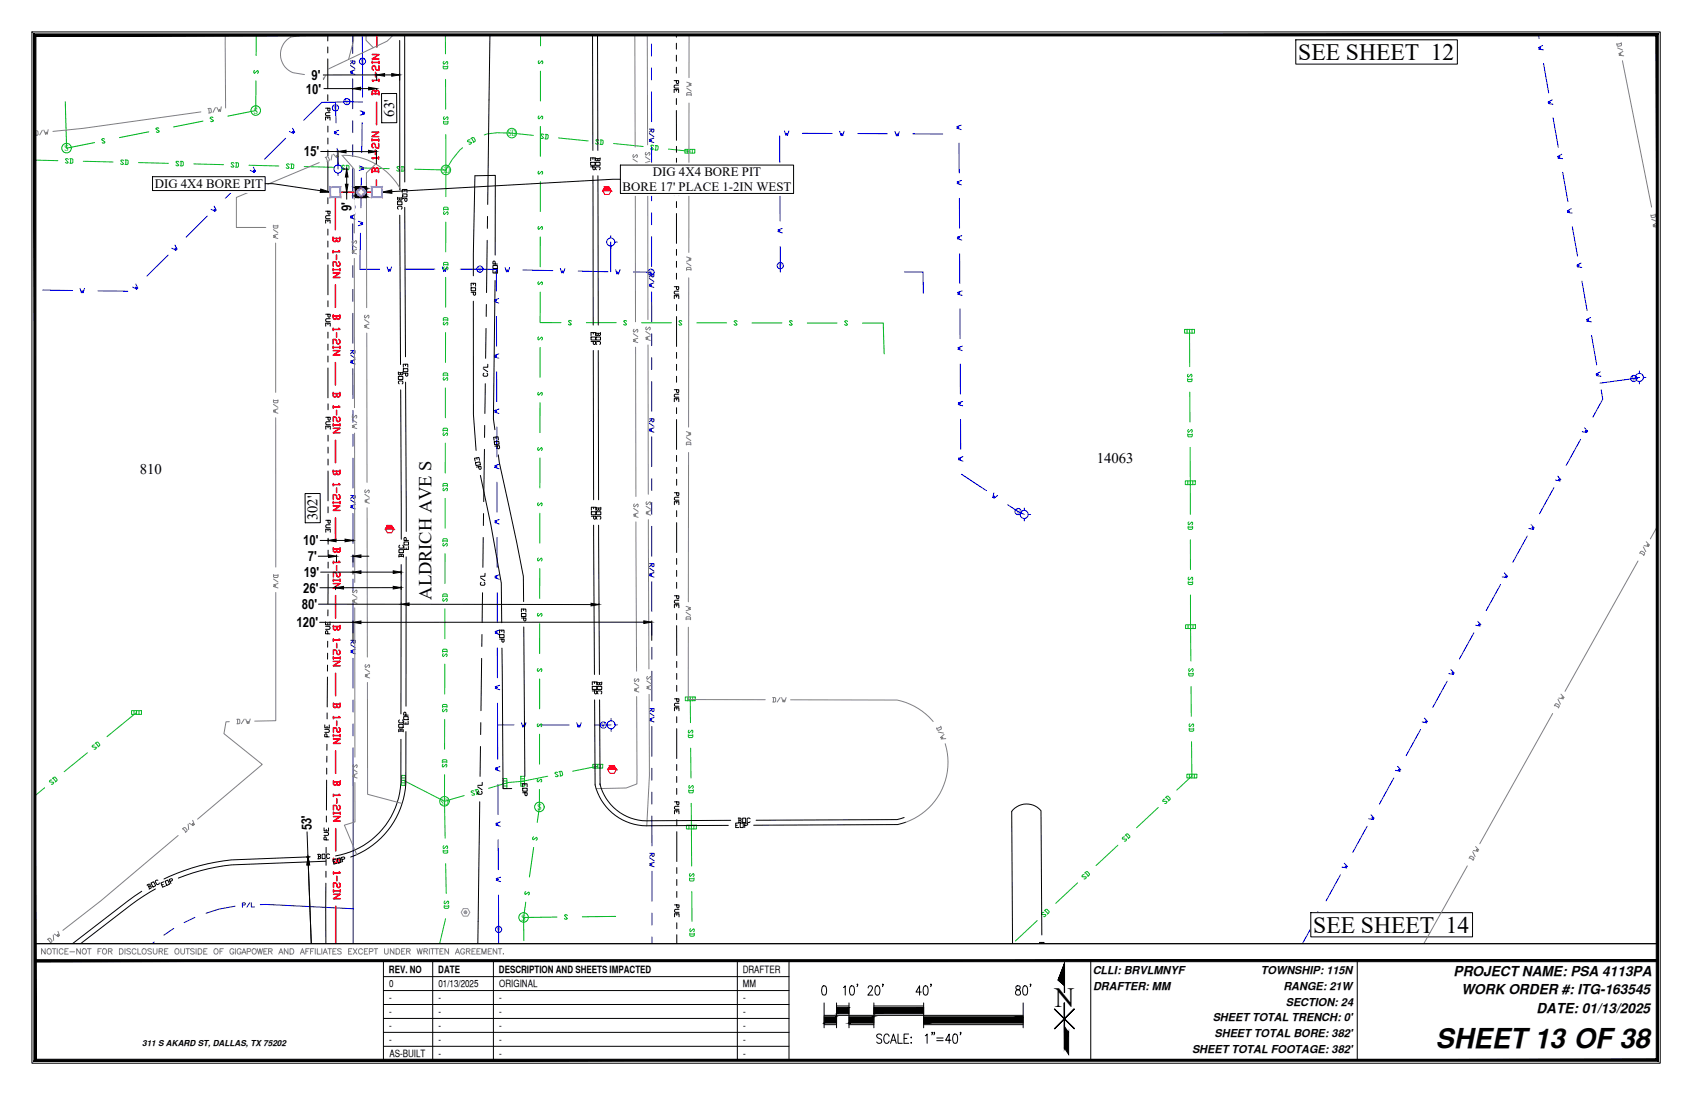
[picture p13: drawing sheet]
<svg xmlns="http://www.w3.org/2000/svg" width="432mm" height="279mm" viewBox="0 0 432 279" stroke-linecap="round" stroke-linejoin="round" font-family="sans-serif">
<defs><g id="words">
<text font-size="7.1" x="269.1" y="257">N</text>
<text font-size="7" x="366.4" y="267.3">SHEET13 OF38</text>
<g font-size="6">
<text x="331.3" y="15.2">SEE SHEET 12</text>
<text x="335.2" y="238">SEE SHEET 14</text>
</g>
<text font-size="4.7" x="110.2" y="153" transform="rotate(-90 110.2 153)">ALDRICH AVE S</text>
<g font-size="3.8">
<text x="100.6" y="29.8" transform="rotate(-90 100.6 29.8)">63'</text>
<text x="279.9" y="118.2">14063</text>
<text x="35.7" y="120.9">810</text>
<text x="81.1" y="132.8" transform="rotate(-90 81.1 132.8)">302'</text>
</g>
<g font-size="3.5">
<text x="78" y="23.9">10'</text>
<text x="79.5" y="20.4">9'</text>
<text x="77.6" y="39.9">15'</text>
<text x="89.7" y="53.8" transform="rotate(-90 89.7 53.8)">9'</text>
<text x="77.4" y="139.1">10'</text>
<text x="78.5" y="143.2">7'</text>
<text x="77.6" y="147.3">19'</text>
<text x="77" y="155.4">80'</text>
<text x="77.4" y="151.2">26'</text>
<text x="75.6" y="160.1">120'</text>
<text x="79.6" y="211.9" transform="rotate(-92 79.6 211.9)">53'</text>
<text x="371" y="249">PROJECT NAME: PSA 4113PA</text>
<text x="372.9" y="253.6">WORK ORDER #: ITG-163545</text>
<text x="392.1" y="258.4">DATE: 01/13/2025</text>
</g>
<g font-size="3.3">
<text x="39.5" y="47.9">DIG 4X4 BORE PIT</text>
<text x="166.6" y="45">DIG 4X4 BORE PIT</text>
<text x="158.9" y="48.7">BORE 17' PLACE 1-2IN WEST</text>
</g>
<g font-size="2.8">
<text x="278.9" y="248.6">CLLI: BRVLMNYF</text>
<text x="321.8" y="248.6">TOWNSHIP: 115N</text>
<text x="279" y="252.6">DRAFTER: MM</text>
<text x="327.5" y="252.6">RANGE: 21W</text>
<text x="328.1" y="256.7">SECTION: 24</text>
<text x="309.5" y="260.5">SHEET TOTAL TRENCH: 0'</text>
<text x="304.2" y="268.7">SHEET TOTAL FOOTAGE: 382'</text>
<text x="309.9" y="264.6">SHEET TOTAL BORE: 382'</text>
</g>
<g font-size="2.6">
<text x="99.3" y="248.4">REV. NO</text>
<text x="99.4" y="251.9">0</text>
<text x="111.8" y="248.4">DATE</text>
<text x="111.9" y="251.9">01/13/2025</text>
<text x="127.3" y="248.4">DESCRIPTION AND SHEETS IMPACTED</text>
<text x="127.4" y="251.9">ORIGINAL</text>
<text x="189.5" y="248.4">DRAFTER</text>
<text x="189.6" y="251.9">MM</text>
<text x="99.3" y="255.5">-</text>
<text x="111.9" y="255.5">-</text>
<text x="127.4" y="255.5">-</text>
<text x="189.7" y="255.5">-</text>
<text x="99.3" y="259.1">-</text>
<text x="99.3" y="262.6">-</text>
<text x="111.9" y="259.1">-</text>
<text x="111.9" y="262.6">-</text>
<text x="127.4" y="259.1">-</text>
<text x="127.4" y="262.6">-</text>
<text x="189.7" y="259.1">-</text>
<text x="189.7" y="262.6">-</text>
<text x="99.3" y="266.2">-</text>
<text x="99.4" y="269.7">AS-BUILT</text>
<text x="111.9" y="266.2">-</text>
<text x="111.9" y="269.7">-</text>
<text x="127.4" y="266.2">-</text>
<text x="127.4" y="269.7">-</text>
<text x="189.7" y="266.2">-</text>
<text x="189.7" y="269.7">-</text>
</g>
<g font-size="2.4" fill="#00b800">
<text x="64.7" y="29">S</text>
<text x="16.5" y="38.6">S</text>
<text x="137.1" y="206.7">S</text>
<text x="133.1" y="234.9">S</text>
</g>
<g font-size="2.4" fill="#00b82e">
<text x="129.6" y="34.8">SD</text>
<text x="112.7" y="44.2">SD</text>
<text x="112.4" y="205.3">SD</text>
</g>
<text font-size="2.1" x="36.3" y="267">311 S AKARD ST, DALLAS, TX 75202</text>
<g font-size="1.9" fill="#00f">
<text x="92" y="16.3">V</text>
<text x="85.1" y="28.2">V</text>
<text x="88" y="26.6">V</text>
<text x="122" y="69.4">V</text>
<text x="165.6" y="70.2">V</text>
<text x="198.6" y="68.5">V</text>
<text x="416.4" y="97.3">V</text>
<text x="259.3" y="131.2">V</text>
<text x="153.4" y="185.7">V</text>
<text x="126.7" y="237.8">V</text>
</g>
</g></defs>
<!-- layer: WATER STRUCT-EX -->
<g fill="none" stroke="#00f" stroke-width=".26">
<path d="M86.3 41.5v.6M86.3 44.2v.6M87.3 43.1h.6M155.9 60.1v.6M155.9 62.8v.6M156.9 61.8h.6M418.4 94.7v.6M418.4 97.3v.7M419.4 96.3h.6M261.4 129.6v.7M261.4 132.3v.6M262.4 131.3h.6"/>
<path d="M156 183.3v.6M156 186v.6M157 185h.6"/>
<circle cx="92.5" cy="15.6" r=".79"/>
<circle cx="85.6" cy="27.5" r=".79"/>
<circle cx="88.5" cy="25.9" r=".79"/>
<circle cx="86.3" cy="43.1" r="1.03"/>
<circle cx="122.5" cy="68.7" r=".79"/>
<circle cx="155.9" cy="61.8" r="1.03"/>
<circle cx="166.1" cy="69.5" r=".79"/>
<circle cx="199.1" cy="67.8" r=".79"/>
<circle cx="417" cy="96.6" r=".79"/>
<circle cx="418.4" cy="96.3" r="1.03"/>
<circle cx="259.8" cy="130.5" r=".79"/>
<circle cx="261.4" cy="131.3" r="1.03"/>
<circle cx="154" cy="185" r=".79"/>
<circle cx="155.9" cy="184.9" r="1.03"/>
<circle cx="127.2" cy="237.1" r=".79"/>
</g>
<!-- layer: WATER LINE -->
<g fill="none" stroke="#00f" stroke-width=".26">
<path d="M92.5 8.9v15.9M392.6 8.9l.2 .9M393.7 11.6l-1.1 .6 .6 .1-.5 .3 1.2 .1M393.9 16.2l1.3 7.5M72.9 35.3l-5.4 5.3M74.7 32.7l.5 1.1-.5-.3 .2 .6-1-.6M85.6 26.1l.2 5.3M86 37.8l.3 5.3M86.4 33.3l-1.1 .4 .6 .1-.6 .3 1.2 .3M91.9 28.3l1.1 .4-.5 .1 .5 .2-1.1 .4M92.4 31.3l-.1 7.6M92.5 26l-4-.1-6.4 .2-4.6 4.6"/>
<path d="M199 34.7v7.6M200.2 33.4l.4 1.2 .2-.6 .2 .6 .3-1.2M204.8 34l7.6 .1M214.3 33.5l.4 1.1 .2-.5 .2 .5 .3-1.1M218.9 34.1h7.6M228.4 33.5l.4 1.2 .2-.6 .2 .6 .3-1.1M233 34.1l7.6 .1M244.8 36.5v7.6M245.3 31.9l-1.1 .4 .5 .2-.5 .2 1.1 .4M396.1 25.5l-1 .6h.6l-.6 .3 1.2 .2M396.3 30.1l1.4 7.5M398.6 39.3l-1.1 .6 .6 .1-.5 .3 1.2 .2"/>
<path d="M52.9 55.1l-5.4 5.4M54.7 52.6l.5 1.1-.5-.3 .2 .5-1.1-.5M62.9 45.2l-5.4 5.4M64.7 42.7l.5 1-.5-.2 .2 .5-1-.5M91.5 56.5l1.1 .4-.6 .1 .6 .2-1.2 .4M91.7 42.4l1.1 .4-.6 .1 .6 .2-1.1 .4M92 59.5l-.2 9.2h5.1M92.2 45.4l-.1 7.6M199.1 48.8v7.6M199.6 44.2l-1.1 .4 .5 .2-.5 .2 1.1 .3M199.7 58.3l-1.2 .4 .6 .2-.6 .2 1.2 .3M244.8 50.6l.1 7.6"/>
<path d="M245.4 46l-1.2 .4 .6 .2-.6 .2 1.2 .4M398.8 44l1.3 7.5M401 53.2l-1 .6 .6 .1-.6 .3 1.2 .2M401.3 57.8l1.3 7.5M10.9 74l7.6 .1M20.4 73.6l.4 1.1 .2-.5 .2 .5 .4-1.1M25 74.2l7.6 .1M34.6 72.5l.6 1-.6-.2 .3 .5-1.1-.5M42.9 65.1l-5.4 5.3M44.7 62.5l.5 1.1-.5-.3 .2 .6-1.1-.6M98.8 68.1l.4 1.2 .2-.6 .1 .6 .4-1.2M103.4 68.7h7.6"/>
<path d="M112.9 68.1l.4 1.2 .2-.6 .1 .6 .4-1.2M117.5 68.7l9.5 .1M126.7 68.7v5.6M127.3 76.2l-1.2 .4 .6 .2-.6 .1 1.2 .4M128.9 68.2l.4 1.2 .2-.6 .1 .6 .4-1.1M133.5 68.9l7.6 .1M143 68.5l.4 1.2 .2-.6 .1 .6 .4-1.2M147.6 69.2l7.6 .1M155.9 61.8v7.5M157.1 68.8l.4 1.1 .1-.5 .2 .5 .4-1.1M161.6 69.4l4.5 .1M199.1 62.9v6.5"/>
<path d="M230.8 69.4h4.8v5.4M244.9 64.7v7.6M245 78.8v7.6M245.4 60.1l-1.1 .4 .6 .2-.6 .2 1.1 .4M245.5 74.2l-1.1 .4 .6 .2-.6 .2 1.1 .4M403.5 67.1l-1.1 .6 .6 .1-.5 .3 1.2 .1M403.7 71.7l1.3 7.5M126.7 80.8v7.6M126.7 94.8l.1 7.7M127.3 90.3l-1.1 .4 .5 .1-.5 .2 1.1 .4M245 92.9l.1 7.6M245.6 88.3l-1.1 .4 .5 .2-.5 .2 1.1 .4"/>
<path d="M405.9 81l-1 .6 .6 .1-.6 .3 1.2 .1M406.2 85.6l1.3 7.5M408.4 94.9l-1.1 .6h.6l-.5 .3 1.2 .2M408.6 99.5l.4 2.4-2.5 4.5M418.4 96.3l-10.1 1.5M126.8 108.9v7.7M127.3 104.4l-1.1 .4 .6 .1-.6 .2 1.1 .4M127.4 118.5l-1.2 .4 .6 .1-.6 .2 1.2 .4M245.1 107l.1 7.6M245.7 102.4l-1.2 .4 .6 .2-.6 .2 1.2 .4M245.7 116.5l-1.1 .4 .6 .2-.6 .2 1.1 .4M403.4 112.1l-3.7 6.7"/>
<path d="M404.3 109.2l.9 .8-.6-.1 .4 .5-1.2-.2M126.8 123v7.7M126.9 137.1v7.7M127.4 132.6l-1.1 .3 .5 .2-.5 .2 1.1 .4M245.4 121l6.3 4.2M253.6 125.8l-.3 1.1 .5-.3-.1 .5 .9-.7M257.2 128.8l2.6 1.7 1.6 .8M389.8 136.8l-3.7 6.7M390.7 133.8l.8 .9-.6-.1 .5 .5-1.2-.2M396.6 124.4l-3.7 6.7M397.5 121.5l.9 .9-.6-.1 .4 .4-1.2-.2M126.9 151.2v7.7"/>
<path d="M127.4 146.7l-1.1 .3 .6 .2-.6 .2 1.1 .4M377.1 158.5l.8 .9-.6-.1 .4 .4-1.1-.2M382.9 149.1l-3.6 6.7M383.9 146.2l.8 .9-.6-.1 .5 .4-1.2-.2M126.9 165.3v7.7M127 179.4v5.6M127.5 160.8l-1.2 .3 .6 .2-.6 .2 1.2 .4M127.5 174.9l-1.1 .3 .5 .2-.5 .2 1.1 .4M369.3 173.8l-3.6 6.7M370.3 170.9l.8 .9-.6-.2 .4 .5-1.2-.2M376.1 161.5l-3.7 6.6M127 185v8.7"/>
<path d="M127 185h4.2M127.6 195.6l-1.2 .4 .6 .2-.5 .2 1.1 .4M133.1 184.4l.4 1.1 .1-.5 .2 .5 .4-1.1M137.6 185h7.7M147.2 184.4l.4 1.2 .1-.6 .2 .6 .4-1.2M156 185h-4.3M355.7 198.5l-3.7 6.7M356.7 195.6l.8 .8-.6-.1 .4 .5-1.2-.2M362.5 186.2l-3.7 6.6M363.5 183.2l.8 .9-.6-.1 .4 .4-1.2-.2M127.1 200.2v7.6M127.1 214.3l.1 7.6"/>
<path d="M127.7 209.7l-1.2 .4 .6 .2-.6 .2 1.2 .4M348.9 210.8l-3.7 6.7M349.9 207.9l.8 .9-.6-.1 .4 .4-1.2-.2M127.2 228.4l.1 12.4M127.8 223.8l-1.2 .4 .6 .2-.6 .2 1.2 .4M335.3 235.5l-2.9 5.3M336.3 232.6l.8 .9-.6-.1 .4 .4-1.2-.2M342.1 223.2l-3.7 6.7M343 220.3l.9 .8-.6-.1 .4 .5-1.2-.2"/>
</g>
<!-- layer: TRAFFIC STRUCT-EX -->
<path d="M118.2 231.8h1.2l.5 1-.5 1h-1.2l-.5-1z" fill="none" stroke="#989898" stroke-width=".26"/>
<g fill="#989898" stroke="#989898" stroke-width=".26">
<path d="M118.8 232.8h.3v-.2zM119 232.5l.1 .1-.3 .2zM118.8 232.5v.3l.2-.3z"/>
<path d="M118.6 232.5l.2 .3v-.3zM118.6 232.5l.2 .3-.3-.2zM118.5 232.6v.2h.3z"/>
<path d="M118.5 232.8v.2l.3-.2zM118.5 233l.3-.2-.2 .3zM118.8 232.8l-.2 .3h.2z"/>
<path d="M118.8 232.8v.3h.2zM118.8 232.8l.3 .2-.1 .1zM118.8 232.8l.3 .2v-.2z"/>
</g>
<!-- layer: SEWER LINE -->
<g fill="none" stroke="#00b800" stroke-width=".26">
<path d="M65 18l-.2 .5 .2 .2 .7-.7 .2 .2-.2 .5M65.4 8.9v5.3M137.6 15.5l-.2 .2 .2 .6 .7-.8 .2 .2-.2 .6M137.9 18.2v7.6M137.9 8.9v2.8M16.7 26l.3 11.8 7.1-1.4M26.7 35.5l-.6-.1-.2 .2 .9 .6-.1 .3-.6-.1M38 33.6l-7.5 1.5M40.5 32.7l-.2-.1-.5 .3 .9 .6-.2 .2-.4 .1-.2-.2M51.8 30.9l-7.5 1.5M54.3 30l-.2-.2-.4 .1-.1 .3 .9 .6-.5 .3-.3-.2M65.3 20.6v7.6l-7.2 1.4"/>
<path d="M137.5 29.6l-.1 .2 .1 .6 .8-.8 .2 .2-.2 .6M137.9 32.3v7.6M137.5 57.8l-.2 .2 .2 .5 .8-.7 .2 .2-.2 .5M137.5 43.7l-.2 .2 .2 .6 .8-.8 .2 .2-.2 .6M137.9 46.4v7.6M137.5 71.9l-.2 .2 .2 .5 .7-.7 .2 .2-.2 .5M137.9 74.5l-.1 7.7M137.9 60.5v7.6M137.5 86l-.2 .2 .2 .5 .7-.7 .2 .2-.2 .6M137.8 88.7v7.6M137.8 82.3h5.4M145.8 82l-.2-.2-.5 .2 .7 .7-.2 .2-.5-.2"/>
<path d="M149.6 82.3h7.6M159.9 82l-.2-.2-.5 .2 .7 .7-.2 .2-.5-.2M163.7 82.4h7.6M174 82l-.6-.2-.2 .2 .8 .8-.2 .2-.6-.2M177.8 82.4h7.6M188.1 82l-.2-.2-.6 .2 .8 .8-.2 .2-.6-.2M191.9 82.4h7.6M202.2 82l-.6-.2-.2 .2 .8 .8-.2 .2-.6-.2M206 82.4h7.6M216.3 82l-.6-.1-.2 .1 .8 .8-.2 .2-.6-.2M220.1 82.4h5.3l.2 7.9M137.4 114.2l-.2 .6 .2 .2 .8-.8 .2 .2-.2 .6"/>
<path d="M137.4 100.1l-.2 .2 .2 .6 .8-.8 .2 .2-.2 .6M137.8 116.9v7.6M137.8 102.8v7.6M137.4 128.3l-.2 .6 .2 .2 .8-.8 .1 .2-.1 .6M137.8 131v7.6M137.4 156.5l-.2 .6 .2 .1 .7-.7 .2 .2-.2 .5M137.4 142.4l-.2 .6 .2 .2 .7-.8 .2 .2-.2 .6M137.7 159.2v7.6M137.8 145.1l-.1 7.6M137.3 170.6l-.2 .6 .2 .1 .8-.7 .2 .2-.2 .5M137.7 173.2v7.7M137.3 198.8l-.2 .5 .2 .2 .7-.7 .2 .2-.2 .5"/>
<path d="M137.3 184.7l-.2 .2 .2 .5 .8-.7 .2 .2-.2 .5M137.7 187.3v7.7M136.2 213.5l-.3 .6 .2 .2 .8-.7 .2 .6-.3 .2M136.2 216.2l-1.1 7.6M137.7 201.4v4.5l-.6 3.9M134.2 227.5l-.2 .1 .1 .6 .8-.6 .2 .2-.3 .5M134.2 230.2l-.6 3.9 .1 5.9M142.1 234l-8.5 .1M144.8 233.6l-.6-.2-.2 .2 .8 .8-.2 .1-.6-.1M157.1 233.8l-8.5 .1"/>
</g>
<!-- layer: STORM DRAIN LINE -->
<g fill="none" stroke="#00b82e" stroke-width=".26">
<path d="M113.1 16.8v.6l.2 .2h.8l.2-.2v-.6M113.1 17h1.2M113.3 15.7l-.2 .2 .2 .5 .8-.7 .2 .2-.2 .5M113.7 8.9v4.9M113.2 30.9v.6l.2 .2h.7l.2-.2v-.6M113.2 31.1h1.1M113.4 29.8l-.2 .2 .2 .5 .7-.7 .2 .2-.2 .5M113.7 20.2v7.7M113.8 34.3v9.1l1.6-2.8 1.9-2.3 .7-.6M119.9 35.7l-.6 .1v.3l1 .3-.1 .2-.5 .2M120.2 35.3l.5-.2h.2l.4 .7-.1 .2-.4 .3M120.3 35.3l.6 .9"/>
<path d="M123.6 34.4l.7-.2 2.6-.3 3.7 .1 5.5 .5M138.8 34.4l-.6-.2-.2 .2 .7 .8-.6 .1-.2-.2M139.2 34.3h.5l.2 .2-.1 .8-.2 .2-.5-.1M139.4 34.3l-.1 1.1M142.5 35.2l7.6 .8M152.8 35.9l-.2-.3-.5 .2 .6 .8-.6 .1-.1-.2M153.2 35.7l.6 .1 .1 .2v.7l-.2 .2-.6-.1M153.4 35.7l-.1 1.2M156.6 36.6l7.5 .8M166.8 37.3l-.1-.2-.6 .1 .7 .8-.3 .2-.5-.2M167.2 37.1l.6 .1 .2 .2-.1 .7-.2 .2h-.6M167.4 37.1l-.1 1.2"/>
<path d="M170.6 38l5.4 .6M8.9 40.9l5.9 .1M17.5 40.7l-.6-.2-.2 .2 .7 .7-.1 .2-.6-.2M17.8 40.5h.6l.2 .2v.8l-.2 .2-.6-.1M18 40.5v1.1M21.3 41.1l7.6 .2M31.6 41l-.6-.2-.2 .2 .7 .8-.2 .2-.5-.2M31.9 40.8l.6 .1 .2 .1v.8l-.2 .2h-.6M32.1 40.8v1.2M35.3 41.5l7.7 .2M45.6 41.4l-.5-.3-.2 .2 .7 .8-.2 .2-.5-.2M46 41.2h.6l.2 .2v.7l-.2 .2h-.6"/>
<path d="M46.2 41.2v1.1M49.4 41.8l7.7 .2M59.7 41.7l-.2-.2h-.3l-.2 .2 .7 .8-.6 .1-.2-.2M60.1 41.5h.6l.2 .2v.8l-.2 .2h-.6M60.3 41.5v1.2M63.5 42.2l7.7 .2M73.8 42l-.2-.2h-.3l-.2 .2 .7 .8-.6 .2-.2-.2M74.2 41.8l.6 .1 .2 .2v.7l-.2 .2h-.6M74.4 41.8v1.2M77.6 42.5l7.7 .2M87.9 42.4l-.2-.2h-.3l-.2 .2 .7 .7-.6 .2-.2-.2M88.3 42.2h.6l.2 .2-.1 .8-.1 .1h-.6"/>
<path d="M88.5 42.2v1.1M91.7 42.8l7.6 .2M102 42.7l-.2-.2h-.3l-.2 .2 .7 .8-.6 .1-.2-.1M102.4 42.5h.6l.2 .2-.1 .8-.1 .2h-.6M102.6 42.5v1.2M105.8 43.2l8 .2v6.8M113.2 53.6v-.6l.2-.1h.8l.1 .1v.6M113.2 53.4h1.1M113.4 54l-.2 .2 .2 .6 .8-.8 .1 .2-.1 .6M113.8 56.7l-.1 7.6M113.2 67.7v-.6l.2-.1h.7l.2 .1v.6M113.2 67.5h1.1"/>
<path d="M113.4 68.1l-.2 .2 .2 .6 .7-.8 .2 .2-.2 .6M113.7 70.8v7.6M113.1 95.9v-.6l.2-.2 .8 .1 .2 .2v.5M113.1 95.7h1.2M113.1 81.8v-.6l.2-.2 .8 .1 .2 .2v.5M113.1 81.6h1.2M113.3 96.3l-.2 .2 .2 .5 .8-.7 .2 .2-.2 .6M113.3 82.2l-.2 .2 .2 .6 .8-.8 .2 .2-.2 .6M113.7 99v7.6M113.7 84.9v7.6M303.2 95.5l-.2 .2 .2 .5 .8-.7 .2 .2-.2 .5M303.6 84.5v9.1"/>
<path d="M304.2 96.6v.6l-.2 .2h-.7l-.2-.2v-.6M304.2 96.8h-1.1M113.1 110v-.6l.2-.1h.7l.2 .2v.5M113.1 109.8h1.1M113.3 110.4l-.2 .2 .2 .6 .7-.8 .2 .2-.2 .6M113.6 113.1v7.6M303.3 109.6l-.2 .2 .2 .5 .8-.7 .2 .1-.2 .6M303.6 100.1l.1 7.6M303.7 114.2l.1 17.1M304.3 110.7v.6l-.2 .2h-.8l-.2-.2v-.6M304.3 110.9h-1.2M113 138.2v-.6l.2-.1h.8l.2 .1v.6"/>
<path d="M113 138h1.2M113.1 124.1v-.6l.1-.1h.8l.2 .1v.6M113.1 123.9h1.1M113.2 138.6l-.2 .6 .2 .2 .8-.8 .2 .2-.2 .6M113.2 124.5l-.1 .6 .1 .2 .8-.8 .2 .2-.2 .6M113.6 127.2v7.6M303.2 134.3v.6l.2 .2h.8l.2-.2v-.6M303.2 134.5h1.2M303.4 133.2l-.2 .5 .2 .2 .8-.7 .2 .2-.2 .5M303.8 137.7v7.7M113 152.3v-.6l.2-.1h.7l.2 .1v.6M113 152.1h1.1"/>
<path d="M113.2 152.7l-.2 .6 .2 .2 .7-.8 .2 .2-.2 .6M113.5 155.4v7.6M113.6 141.3v7.6M303.2 148.4v.6l.2 .2h.8l.2-.2v-.6M303.2 148.6h1.2M303.4 147.3l-.2 .1 .2 .6 .8-.7 .2 .1-.2 .6M303.8 151.8l.1 16.9M112.9 166.4v-.6l.2-.1h.8l.2 .1v.6M112.9 166.2h1.2M113.1 166.8l-.2 .2 .2 .6 .8-.8 .2 .2-.2 .6M113.5 169.5v7.6M176.1 178.3l.1 6.1"/>
<path d="M303.4 171.7v.6l.2 .2h.7l.2-.2v-.6M303.4 171.9h1.1M303.5 170.6l-.1 .6 .2 .1 .7-.7 .2 .2-.2 .5M304 175.2v7.6M13.2 199l-.6 .2v.3l1.1 .1v.3l-.6 .2M13.4 198.6l.4-.3h.3l.5 .6-.1 .3-.4 .3M13.5 198.5l.7 .9M22.3 192.1l-5.9 4.8M24.1 190.1l-.6 .2v.3l1.1 .1v.3l-.6 .2M24.3 189.7l.4-.3h.3l.5 .6-.1 .2-.4 .4M24.4 189.6l.7 .9M34.8 181.8l-7.5 6.2"/>
<path d="M103 199.1l10.4 5.4 5.1-1.5M112.9 194.6v-.6l.2-.2h.7l.2 .2v.6M112.9 194.4h1.1M112.9 180.5v-.6l.2-.2h.8l.2 .2v.6M112.9 180.3h1.2M113.1 195l-.2 .2 .2 .5 .7-.7 .2 .2-.2 .5M113.1 180.9l-.2 .6 .2 .2 .8-.8 .2 .2-.2 .6M113.5 197.7l.1 16.2M113.5 183.6v7.6M139.8 198.1l-6.4 1.2-3.7 .4-5 1.4M142.3 197.2l-.6-.1-.1 .2 .9 .6-.2 .2h-.6M142.7 196.9l.5-.1 .2 .1 .2 .8-.2 .2-.5 .1"/>
<path d="M142.9 196.9l.2 1.1M152.5 195.5l-6.4 1.3M175.8 186.3l-.1 .6 .2 .2 .7-.8 .2 .2-.2 .5M176.3 190.9v7.6M176.8 187.4v.6l-.2 .2h-.7l-.2-.2v-.5M176.8 187.6h-1.1M303.5 185.8v.6l.2 .2h.7l.2-.2v-.6M303.5 186h1.1M303.7 184.7l-.2 .6 .2 .1 .7-.7 .2 .2-.2 .5M304.1 189.3l.1 8.7-3.9 3.6M11.4 201l-2.5 2M113.3 215.8l-.2 .2 .2 .6 .7-.8 .2 .5-.2 .2"/>
<path d="M114.2 216.9l.1 .6-.2 .2h-.8l-.2-.2v-.6M114.2 217.1h-1.1M120.9 201.9l-.2-.2-.5 .4 .9 .5-.1 .2h-.6M121.2 201.6l.6-.2 .2 .1 .2 .8-.1 .2-.5 .2M121.4 201.5l.4 1.1M176 200.4l-.2 .2 .2 .6 .7-.8 .2 .2-.2 .6M176.4 205l.1 16M176.9 201.5v.6l-.2 .2h-.7l-.2-.2v-.6M176.9 201.7h-1.1M285.3 215.7l-5.6 5.2M287 213.6l-.6 .2v.3h1.1l-.3 .6-.3-.1M287.1 213.2l.4-.4h.3l.5 .5v.3l-.4 .4"/>
<path d="M287.3 213l.7 .9M295.6 206l-5.6 5.2M297.3 203.9h-.3l-.3 .5 1.1 .1v.3l-.6 .2M297.4 203.5l.4-.4 .3 .1 .5 .5v.3l-.4 .4M297.6 203.4l.7 .8M113.5 229.9l-.2 .2 .2 .6 .8-.8 .2 .2-.2 .5M113.7 234.4l-1.5 6.4M113.7 220.3l.2 7.7M114.5 231v.6l-.2 .2h-.7l-.2-.2v-.6M114.5 231.2h-1.1M176 224v.6l.1 .2h.8l.2-.2v-.6M176 224.2h1.1"/>
<path d="M176 238.1v.6l.2 .2h.8l.2-.2v-.6M176 238.3h1.2M176.1 222.9l-.1 .6 .1 .1 .8-.7 .2 .2-.2 .5M176.2 237l-.2 .2 .2 .5 .8-.7 .2 .2-.2 .5M176.6 227.5v7.6M264.7 234.9l-5.6 5.2M266.4 232.8l-.6 .3v.2l1.1 .1v.2l-.6 .3M266.5 232.4l.4-.4h.3l.5 .6v.3l-.4 .4M266.7 232.3l.7 .8M275 225.3l-5.6 5.2M276.7 223.2l-.6 .2v.3h1.1v.3l-.6 .3M276.8 222.8l.4-.4h.3l.5 .6v.2l-.4 .4"/>
<path d="M277 222.7l.7 .8"/>
</g>
<!-- layer: STORM DRAIN STRUCT-EX -->
<g fill="none" stroke="#00b82e" stroke-width=".26">
<path d="M81.5 8.9h2.6M82.2 8.9v.2M82.8 8.9v.2M83.4 8.9v.2M174.8 38.1h2.5v1h-2.5zM175.4 38.1v1M176 38.1v1M176.7 38.1v1M302.3 84.1h2.5v.9h-2.5zM302.9 84.1v.9M303.6 84.1v.9M304.2 84.1v.9"/>
<path d="M302.5 122.7h2.5v1h-2.5zM303.1 122.7v1M303.8 122.7v1M304.4 122.7v1M302.6 159.4h2.5v1h-2.5zM303.2 159.4v1M303.8 159.4v1M304.5 159.4v1M174.9 177.8h2.5v1h-2.5zM175.5 177.8v1M176.1 177.8v1M176.8 177.8v1"/>
<path d="M33.6 181.3h2.5v1h-2.5zM34.2 181.3v1M34.8 181.3v1M35.5 181.3v1M102.5 199.1h.9M102.5 199.7l.9 .1M102.5 198.5h.9M102.5 197.8l1 .1-.1 2.5h-1zM128.4 198.6h.9v2.6h-.9zM128.4 199.3h.9M128.4 199.9h.9M132.9 198.1h1v2.5h-1z"/>
<path d="M132.9 198.7h1M132.9 199.3h1M132.9 200h1M151.3 195h2.5v1h-2.5zM151.9 195v1M152.5 195v1M153.2 195v1M302.9 197.5h2.5v1h-2.5zM303.5 197.5v1M304.2 197.5v1M304.8 197.5v1M128.4 200.6h.9"/>
<path d="M175.2 210.6h2.5v.9h-2.5zM175.8 210.6v.9M176.4 210.6v.9M177.1 210.6v.9"/>
<circle cx="130.6" cy="34" r="1.22"/>
<circle cx="113.8" cy="43.4" r="1.22"/>
<circle cx="113.4" cy="204.5" r="1.22"/>
</g>
<!-- layer: SEWER STRUCT-EX -->
<g fill="none" stroke="#00b800" stroke-width=".26">
<circle cx="17" cy="37.8" r="1.22"/>
<circle cx="65.3" cy="28.2" r="1.22"/>
<circle cx="137.7" cy="205.9" r="1.22"/>
<circle cx="133.6" cy="234.1" r="1.22"/>
</g>
<!-- layer: STREET LIGHT LINE -->
<g fill="#f00" stroke="#f00" stroke-width=".26">
<path d="M155.7 195.4l1.6 .9-.5-.9zM155.7 195.4l1.6 .9h-2.2z"/>
<path d="M154.3 47.7l1.7 1-.6-1zM154.3 47.7l1.7 1h-2.2z"/>
<path d="M98.9 134.1l1.6 .9-.6-.9zM98.9 134.1l1.6 .9h-2.2z"/>
</g>
<path d="M154.3 47.7h1.1l.6 1-.6 .9h-1.1l-.5-.9zM98.9 134.1h1l.6 .9-.6 1h-1l-.6-1zM155.7 195.4h1.1l.5 .9-.5 1h-1.1l-.6-1z" fill="none" stroke="#f00" stroke-width=".26"/>
<!-- layer: CENTER_LINE -->
<g fill="none" stroke="#000" stroke-width=".26">
<path d="M125 8.9l-.5 43.3M124.4 55.2v3.1M124.1 77.7v3.1M124.3 61.3l-.1 13.4M123.3 94.1l1.2 .7M123.5 95.2l-.2 .6 .2 .2h.7l.3-.6-.2-.2M123.8 97.9l-.1 7.6M124 83.8l-.1 7.6M124.5 92.9v.8h-1.2M123.6 114.7l-.2 13.3M123.7 108.6v3M123.3 137.1l-.1 7.7"/>
<path d="M123.4 131v3.1M122.6 147.4l1.1 .8M122.8 148.6l-.2 .2 .2 .5h.7l.2-.2-.2-.5M123.1 151.2l-.1 7.7M123.8 146.3v.7h-1.2M122.9 168l-.2 13.3M123 161.9v3.1M122.6 190.5l-.1 7.6M122.7 184.4v3M123.1 199.6v.8h-1.2M121.9 200.8l1.1 .7M122.1 201.9l-.2 .6 .2 .2h.7l.2-.6-.1-.2"/>
<path d="M122.4 204.6l-.5 36.2"/>
</g>
<!-- layer: RW -->
<g fill="none" stroke="#0000b8" stroke-width=".26">
<path d="M89.4 15.6h1.2v.5l-.2 .2-.4-.2v-.5M89.4 16.7l1.2 .8M90 8.9v4.8M90 15.7l-.6 .6M90.6 17.8l-1.2 .4 .6 .2-.6 .2 1.2 .4M166.3 11.2v3.1M166.3 17.3v3.1M90 30.8v3M90 20.1v7.6M90 36.9v3M165.7 33h1.2v.5l-.2 .2-.4-.2v-.5M165.7 34.1l1.2 .8"/>
<path d="M166.3 23.4v7.7M166.3 37.5v7.6M166.3 33.1l-.6 .6M166.9 35.2l-1.2 .4 .6 .2-.6 .2 1.2 .4M89.5 52.5h1.1v.6l-.2 .2-.4-.2v-.6M89.5 53.7l1.1 .7M90 43v7.6M90 57.1v7.6M90 52.7l-.5 .6M90.6 54.8l-1.1 .4 .5 .2-.5 .2 1.1 .3M166.3 48.2v3M166.3 54.3v3"/>
<path d="M90 79.9v7.7M90 67.8v3M90 73.9v3M165.7 69.9h1.2v.6l-.2 .2-.4-.2v-.6M165.7 71.1l1.2 .7M166.3 74.5v7.6M166.3 60.4v7.6M166.3 70.1l-.6 .6M166.9 72.2l-1.2 .4 .6 .2-.6 .2 1.2 .3M89.5 89.5h1.1v.5l-.2 .2-.4-.2v-.5M89.5 90.6l1.1 .8M90 94l.1 7.7"/>
<path d="M90 89.7l-.5 .5M90.6 91.8l-1.1 .3 .5 .2-.5 .2 1.1 .4M166.3 85.2v3M166.3 91.2v3.1M166.3 97.3v7.7M90.1 116.9v7.6M90.1 104.7v3.1M90.1 110.8v3.1M165.7 106.9h1.2v.5l-.2 .2-.4-.2v-.5M165.7 108l1.2 .8M166.3 111.4v7.7M166.3 107.1l-.6 .5"/>
<path d="M166.9 109.2l-1.2 .3 .6 .2-.6 .2 1.2 .4M89.5 126.4h1.1v.6l-.2 .2-.3-.2v-.6M89.5 127.6l1.1 .7M90.1 131v7.6M90.1 126.6l-.6 .6M90.6 128.7l-1.1 .4 .6 .2-.6 .2 1.1 .4M166.3 122.1v3.1M166.3 128.2v3.1M166.3 134.3v7.6M90.1 153.9v7.6M90.1 147.8v3M90.1 141.7v3"/>
<path d="M165.8 143.8h1.1v.6l-.2 .2-.4-.2v-.6M165.8 145l1.1 .7M166.3 148.4v7.6M166.3 159.1v3M166.3 144l-.5 .6M166.9 146.1l-1.1 .4 .5 .2-.5 .2 1.1 .4M89.5 163.4h1.2v.6l-.2 .1-.4-.1v-.6M89.5 164.5l1.2 .8M90.1 168v7.6M90.1 163.6l-.6 .5M90.1 178.6v3.1M90.7 165.7l-1.2 .4 .6 .1-.6 .2 1.2 .4"/>
<path d="M166.3 165.2v3M166.3 171.3v7.6M90.1 190.8v50M90.1 184.7v3.1M165.8 180.8h1.1v.6l-.2 .1-.4-.1v-.6M165.8 181.9l1.1 .8M166.3 185.4v7.6M166.3 196v3.1M166.3 181l-.5 .5M166.9 183.1l-1.1 .4 .5 .1-.5 .2 1.1 .4M165.8 217.7h1.1v.6l-.1 .2-.4-.2v-.6M165.8 218.9l1.1 .7"/>
<path d="M166.3 202.1v3.1M166.3 208.2l.1 7.6M166.4 217.9l-.6 .6M166.4 222.3v7.6M166.4 233v3M166.4 239.1v1.7M166.9 220l-1.1 .4 .6 .2-.6 .2 1.1 .4"/>
</g>
<!-- layer: PUE -->
<g fill="none" stroke="#000" stroke-width=".26">
<path d="M83.7 15v7.6M83.7 8.9v1.6M83.7 12v1.5M172.6 8.9v.6M172.6 11v1.6M172.6 14.1v1.5M172.6 17.1v1.6M83.1 27.6h1.1v.6l-.2 .2-.3-.2v-.6M83.1 30.6v-.7h1.1v.7M83.7 24.2v1.5M83.7 29.9v.4M83.7 32.2v1.5"/>
<path d="M83.7 35.2v1.5M83.7 38.3v1.5M84.2 28.7h-.9l-.2 .2 .2 .6h.9M172 20.6h1.2v.5l-.2 .2-.4-.2v-.5M172 23.6v-.7h1.2v.7M172.6 22.9v.3M172.6 25.1v1.6M172.6 28.2v7.6M172.6 37.3v1.6M173.2 21.7h-1l-.2 .2 .2 .6h1M83.1 53.9h1.1v.6l-.1 .2-.4-.2v-.6M83.1 56.9v-.7h1.1v.7"/>
<path d="M83.7 41.3v7.6M83.7 50.5v1.5M83.7 56.2v.4M83.7 58.5v1.5M84.2 55h-.9l-.2 .2 .2 .6h.9M172.1 46.9h1.1v.5l-.2 .2-.4-.2v-.5M172.1 49.9v-.8h1.1v.8M172.6 40.4v1.5M172.6 43.4v1.6M172.6 49.1v.4M172.6 51.4v1.6M172.6 54.5v7.6"/>
<path d="M173.2 48h-.9l-.2 .2 .2 .6h.9M83.7 61.5v1.5M83.7 64.6v1.5M83.7 67.6v7.6M83.7 76.8v1.5M172.1 73.2h1.1v.5l-.2 .2-.4-.2v-.5M172.1 76.2v-.8h1.1v.8M172.6 63.6v1.6M172.6 66.7v1.5M172.6 69.7v1.5M172.7 75.4v.4M172.7 77.7v1.5"/>
<path d="M173.2 74.3h-.9l-.2 .2 .2 .6h.9M83.1 80.2h1.2v.6l-.2 .1-.4-.1v-.6M83.1 83.2v-.7h1.2v.7M83.7 82.5v.3M83.7 84.8v1.5M83.7 87.8v1.5M83.7 90.8v1.6M83.7 93.9v7.6M84.3 81.3h-1l-.2 .2 .2 .6h1M172.1 99.4h1.1v.6l-.2 .2-.3-.2v-.6M172.7 80.8v7.6M172.7 89.9v1.5"/>
<path d="M172.7 93v1.5M172.7 96v1.5M83.1 106.5h1.2v.5l-.2 .2-.4-.2v-.5M83.1 109.5v-.7h1.2v.7M83.7 103v1.6M83.7 108.8v.3M83.7 111v1.6M83.7 114.1v1.5M83.7 117.1v1.6M84.3 107.6h-1l-.2 .2 .2 .6h1M172.1 102.5v-.8h1.1v.8M172.7 101.7v.4"/>
<path d="M172.7 104v1.5M172.7 107.1v7.6M172.7 116.2v1.5M172.7 119.3v1.5M173.2 100.6h-.9l-.2 .2 .2 .5h.9M83.1 132.8h1.2v.5l-.2 .2-.4-.2v-.5M83.1 135.8v-.8h1.2v.8M83.7 120.2v7.6M83.7 129.3v1.6M83.7 135v.4M83.7 137.3v1.6M84.3 133.9h-1l-.2 .2 .2 .6h1"/>
<path d="M172.1 125.7h1.1v.6l-.1 .2-.4-.2v-.6M172.1 128.8v-.8h1.1v.8M172.7 122.3v1.5M172.7 128v.4M172.7 130.3v1.5M172.7 133.4v7.6M173.2 126.9h-.9l-.2 .2 .2 .5h.9M83.1 159.8h.9l.2 .2-.2 .6h-.9M83.1 158.7v.7h1.1v-.7M83.7 159v.4M83.7 155.6v1.5M83.7 146.5v7.6"/>
<path d="M83.7 140.4v1.5M83.7 143.4v1.5M172.1 152h1.1v.6l-.1 .2-.4-.2v-.6M172.1 155.1v-.8h1.1v.8M172.7 142.5v1.5M172.7 145.5v1.6M172.7 148.6v1.5M172.7 154.3v.4M172.7 156.6v1.5M172.7 159.6v7.7M173.2 153.2h-.9l-.2 .2 .2 .5h.9M83.6 172.8l-.1 7.6"/>
<path d="M83.6 169.7v1.5M83.6 166.7v1.5M83.6 161.7l.1-.6-.4-.1-.2 .1v.6h1.1M83.6 163.6v1.5M172.1 178.3h1.2v.6l-.2 .2-.4-.2v-.6M172.7 168.8v1.5M172.7 171.8v1.6M172.7 174.9v1.5M173.3 179.5h-1l-.2 .1 .2 .6h1M82.9 186.1h.9l.2 .2-.2 .6h-.9M82.9 185v.7h1.1v-.7M83.4 199.1l-.1 7.6"/>
<path d="M83.4 196v1.5M83.4 193v1.5M83.4 188v-.6l-.3-.2-.2 .2v.6h1.1M83.4 189.9v1.5M83.5 185.3v.4M83.5 181.9v1.5M172.1 181.4v-.8h1.2v.8M172.7 180.6v.4M172.7 182.9v1.5M172.7 185.9v7.6M172.7 195.1v1.5M172.7 198.1v1.5"/>
<path d="M82.7 212.4h1l.1 .6-.2 .2-.9-.1M82.7 211.2v.8h1.1v-.7M83.2 219.3v1.5M83.2 216.2v1.5M83.2 214.3v-.6l-.3-.2-.2 .2v.6h1.1M83.3 211.6v.4M83.3 208.2v1.5M172.1 204.6h1.2v.6l-.2 .2-.4-.2v-.6M172.1 207.6v-.7h1.2v.7M172.7 201.2v1.5M172.7 206.9v.4M172.7 209.2v1.5"/>
<path d="M172.7 212.2v7.6M173.3 205.7h-1l-.2 .2 .2 .6h1M83.2 225.4v15.4M83.2 222.3v1.5M172.1 230.9h1.2v.6l-.2 .1-.4-.1v-.6M172.1 233.9v-.7h1.2v.7M172.7 221.4v1.5M172.7 224.4v1.5M172.7 227.5v1.5M172.7 233.2v.4M172.7 235.5v1.5M172.7 238.5v2.3"/>
<path d="M173.3 232h-1l-.2 .2 .2 .6h1"/>
</g>
<!-- layer: PL -->
<path d="M44.3 236.9l-2.5 1.7M49.7 234.1l-2.7 1.3M60 231.2l-4.1 .8-3.3 1M61.8 230.9h.6l.2-.4-.2-.1h-.6l.1 1.1M63.8 230.3l-.8 1.2M64.1 230.3l.1 1.2 .7-.1M66.4 230.8l23.7 1.1M39.3 240.4l-.5 .4" fill="none" stroke="#0000b8" stroke-width=".26"/>
<!-- layer: BORE 1-2 -->
<g fill="none" stroke="#f00" stroke-width=".4">
<path d="M95 13.9h1.7l-1.7 1.1 1.7 .1M95 15.6v.6M95 15.9h1.7M95.8 18.5v1.1M96.2 8.9v3.1M96.7 16.8v1.1h-.6l-.3-.3v-.5l-.2-.3h-.3l-.3 .3v.5l.3 .3M96.7 15.6v.6M94.9 33.7h1.7l-1.7 1.2h1.7M94.9 35.4v.6M94.9 35.7h1.7M95 23.9h1.7M95.8 38.3v1.1"/>
<path d="M95.8 23.9v-.6l.3-.2h.3l.3 .2v.9M95.8 23.3l-.3-.2h-.2l-.3 .2v.9M96.1 26.1v5.7M96.6 36.6v1.1h-.5l-.3-.3v-.5l-.3-.3h-.3l-.3 .3v.5l.3 .3M96.6 35.5v.5M96.7 20.5h-1.7l.3 .3M96.7 20.2v.6M94.9 43.7h1.7M95.8 43.7v-.5l.3-.3h.3l.2 .3v.8M95.8 43.2l-.6-.3-.3 .3v.8M96.1 45.9l-.1 3.1h-10.4v9.6M96.6 40.3h-1.7l.3 .3"/>
<path d="M96.6 40v.6M85 60.5v.9l.3 .3 .6-.3v-.6M85 60.8h1.7M85 63.9v.6M85 69.7h1.7l-1.7 1.1h1.7M85 68.8h1.7M85 68.5v.6M85.6 72.7v5.7M85.9 65.1v1.1M86.4 63.9l.3 .3h-1.7M86.4 66.8l.3 .3v.6l-.3 .2-.5-.2v-.6l-.3-.3h-.6v1.1M86.7 60.5v.9l-.3 .3h-.3l-.2-.3"/>
<path d="M86.7 68.5v.6M85 80.3v.9l.3 .3h.3l.3-.3v-.6M85 89.5h1.7l-1.7 1.1h1.7M85 83.8v.5M85 88.3v.6M85 80.6h1.7M85 88.6h1.7M85.6 92.5v5.7M85.9 84.9v1.1M86.4 83.8l.3 .3h-1.7M86.5 86.6l.2 .3v.6l-.2 .3h-.3l-.3-.3v-.6l-.3-.3h-.6v1.2M86.7 80.3v.9l-.3 .3-.5-.3"/>
<path d="M86.7 88.3v.6M85 100.1v.9l.3 .3 .6-.3v-.6M85 100.4h1.7M85 109.3h1.8l-1.8 1.1h1.8M85 120v.8l.3 .3 .6-.3v-.6M85 103.6v.5M85 108.1v.6M85 108.4h1.8M85.6 112.3v5.7M85.9 104.7v1.2M86.5 103.6l.3 .3h-1.8M86.5 106.4l.3 .3v.6l-.3 .3-.6-.3v-.6l-.3-.3h-.6v1.2"/>
<path d="M86.7 100.1v.9l-.2 .3h-.3l-.3-.3M86.8 120v.8l-.3 .3h-.3l-.3-.3M86.8 108.1v.6M85 129.1h1.8l-1.8 1.1h1.8M85 123.4v.6M85 128v.5M85 120.2h1.8M85 128.2h1.8M85.1 139.8v.8l.2 .3 .6-.3v-.5M85.6 132.1v5.8M85.9 124.5v1.2M86.5 123.4l.3 .3h-1.8"/>
<path d="M86.5 126.2l.3 .3v.6l-.3 .3h-.3l-.3-.3v-.6l-.3-.3h-.6v1.2M86.8 128v.5M86.8 139.8v.8l-.3 .3-.6-.3M85.1 148.9h1.7l-1.7 1.2h1.7M85.1 159.6v.8l.3 .3 .5-.3v-.5M85.1 143.2v.6M85.1 147.8v.6M85.1 140.1h1.7M85.1 148.1h1.7M85.1 159.9h1.7M85.6 152v5.7M85.9 144.3v1.2"/>
<path d="M86.5 143.2l.3 .3h-1.7M86.5 146.1l.3 .2v.6l-.3 .3-.6-.3v-.6l-.3-.2h-.5v1.1M86.8 159.6v.8l-.3 .3h-.3l-.3-.3M86.8 147.8v.5M85.1 168.7h1.7l-1.7 1.2h1.7M85.1 163v.6M85.1 167.6v.6M85.1 167.9h1.7M85.1 179.4v.9l.3 .3h.3l.2-.3v-.6M85.1 179.7h1.7M85.6 171.8l.1 5.7M85.9 164.2v1.1"/>
<path d="M86.5 163l.3 .3h-1.7M86.5 165.9l.3 .3v.5l-.3 .3h-.3l-.3-.3v-.5l-.3-.3h-.5v1.1M86.8 167.6v.6M86.8 179.4v.9l-.3 .3-.6-.3M85.1 188.6h1.7l-1.7 1.1h1.7M85.1 199.2v.9l.3 .3 .6-.3v-.6M85.1 182.8v.6M85.1 187.4v.6M85.1 187.7h1.7M85.1 199.5h1.7M85.7 191.6v5.7M85.9 184v1.1"/>
<path d="M86.5 182.8l.3 .3h-1.7M86.5 185.7l.3 .3v.5l-.3 .3-.6-.3v-.5l-.2-.3h-.6v1.1M86.8 199.2v.9l-.3 .3h-.3l-.2-.3M86.8 187.4v.6M85.1 202.6v.6M85.1 207.2v.6M85.1 208.4h1.7l-1.7 1.1h1.7M85.1 219v.9l.3 .3h.3l.3-.3v-.6M85.1 207.5h1.7M85.1 219.3h1.7M85.7 211.4v5.7M86 203.8v1.1"/>
<path d="M86.5 202.6l.3 .3h-1.7M86.5 205.5l.3 .3v.6l-.3 .3h-.3l-.2-.3v-.6l-.3-.3h-.6v1.2M86.8 207.2v.6M86.8 219v.9l-.3 .3-.5-.3M85.1 228.2h1.7l-1.7 1.1h1.7M85.1 222.5v.5M85.1 227v.6M85.1 227.3h1.7M85.7 231.2v9.6M86 223.6v1.1M86.5 222.5l.3 .2h-1.7M86.6 225.3l.2 .3v.6l-.2 .3h-.3l-.3-.3v-.6l-.3-.3h-.6v1.2"/>
<path d="M86.8 227v.6"/>
</g>
<!-- layer: EOP -->
<g fill="none" stroke="#000" stroke-width=".26">
<path d="M103.3 8.9v37.5M151.2 8.9l.1 29.5M102.7 49.1v-.8h1.2v.8M102.7 49.5h1.2v.7h-1.2zM103.3 50.6v.6l.4 .2 .2-.2v-.6l-1.2 .1M103.3 52.9l.2 38.1M103.3 48.3v.4M150.7 41v-.7h1.2v.7M150.7 41.4h1.2v.8h-1.2zM150.7 42.6h1.2v.5l-.2 .2-.4-.2v-.5M151.3 40.3v.4M151.3 44.9l.1 38.1"/>
<path d="M120.2 73v-.7h1.2v.7M120.2 73.4h1.2v.8h-1.2zM120.2 74.6h1.2v.5l-.2 .2-.4-.2v-.5M120.8 76.9v28.8l.7 9.2M120.8 72.3v.4M125.8 68.9v.8h1.1v-.8M125.8 67.8h1.1v.7h-1.1zM126.3 71.6l-.4 35.3 .4 2.7M126.4 65.1v-20.4l-5.2 .2-.4 25.5M126.4 67.4v-.6l-.4-.2-.2 .2v.6h1.1M126.4 69.3v.4M102.9 94.1h1.2v.7h-1.2z"/>
<path d="M102.9 95.2h1.2v.6l-.2 .2-.4-.2v-.6M103.5 92.9v.4M103.5 97.5l.2 38.1M104.1 93.7v-.8h-1.2v.8M150.8 85.6v-.7h1.2v.7M150.8 86h1.2v.8h-1.2zM150.8 87.1h1.2v.6l-.2 .2-.4-.2v-.6M151.4 89.4l.1 38.1M151.4 84.9v.3M121.3 118.1l1.1-.3 .2 .8-1.1 .2zM121.7 116.8l.1 .4M122.1 119.1l.2 .5 .4 .1 .1-.2-.1-.5-1.1 .2"/>
<path d="M122.4 117.5l-.2-.8-1.1 .2 .2 .8M126.1 112.7l1.2-.1 .1 .7-1.2 .2zM126.6 111.5v.4M126.9 113.8v.6l.4 .1 .2-.2-.1-.6-1.1 .2M127.2 116.1l.2 1.9 4.5 20.4 1.7 8.7v6.4M127.2 112.2l-.1-.8-1.1 .2 .1 .8M103.1 139.4v.8h1.1v-.8M103.1 138.3h1.1v.7h-1.1zM103.7 139.8v.4M103.7 137.9v-.6l-.4-.2-.2 .2v.6h1.1M122.6 121.3l2.7 12.6 2.6 14.9 .1 10.1M150.9 130.2v-.8h1.2v.8"/>
<path d="M150.9 130.6h1.2v.7h-1.2zM150.9 131.7h1.2v.6l-.2 .2-.4-.2v-.6M151.5 134l.2 38.1M151.5 129.4v.4M103.7 142.1l-.1 38.1M133.1 156.2v-.8h1.1v.8M133.1 156.5h1.1v.8h-1.1zM133.1 157.7h1.1v.6l-.2 .2-.4-.2v-.6M133.6 155.4v.4M133.7 160l.2 38.1M127.5 161.9h1.1l.1 .8h-1.2zM127.5 163.1h1.2v.5l-.2 .3-.4-.2v-.6"/>
<path d="M128.1 160.8v.4M128.1 165.4l.3 35.8h2.2M128.6 161.5v-.7h-1.1v.8M151.2 174.8v-.8h1.1v.8M151.2 175.2h1.1v.7h-1.1zM151.2 176.3h1.1l-.2 .8-.4-.2v-.6M151.7 174v.4M151.7 178.6l.2 21.7a13.6 13.6 0 0 0 14.1 10.4l19.9-.1M103 184v.8h1.2v-.8M103 182.9h1.2v.7h-1.2zM103.6 182.5v-.6l-.4-.2-.2 .2v.6h1.2M103.6 186.7v13.2a21.3 21.3 0 0 1-14.1 18.8"/>
<path d="M103.6 184.4v.4M133.9 200l.1 .4M83.1 219.8l-24 .9a51.8 51.8 0 0 0-13.6 3.3M85.4 219.8l-.3 .1M85.7 219.2l-.8 .2 .3 1.1 .8-.2M86 219.1l.8-.2 .3 1.1-.8 .2zM87.3 219.3l.5-.1 .1-.4h-.8l.3 1.1M133.4 200.7v-.7h1.1v.7M133.4 201.1h1.1v.8h-1.1zM133.4 202.3h1.1l-.1 .7-.4-.2v-.5M187.8 210.6h.4M188.5 210h-.8l.1 1.2h.7"/>
<path d="M188.9 210h.8v1.2h-.8zM190.1 210.6h.5l.2-.4-.7-.2v1.2M231.2 209.8l-2.1 .6-36.8 .2M39.7 226.8l-6.3 4.1-12.8 9.9M41.7 225.7l-.4 .1M41.8 225l-.7 .3 .4 1.1 .7-.3M42.1 224.9l.7-.3 .5 1-.7 .3zM43.4 224.9l.5-.2 .1-.4-.8 .1 .4 1.1M265.9 238.6l-.2-31.7a4.8 4.8 0 0 0-7.5 .1l.2 33.8M265.3 240.8v-.3h1.1v.3M265.9 240.5v.3"/>
</g>
<!-- layer: BOC -->
<g fill="none" stroke="#000" stroke-width=".26">
<path d="M102 10.3v38.1M152.5 8.9l.1 29.5M101.5 50.3v.6l.1 .2 .4-.2v-.4M101.5 51.5h1.1v.7h-1.1zM101.5 50.5h1.1M101.6 53.4l-.1-.2 .1-.6h.8l.2 .2-.2 .6M102 54.9l.2 38.1M102.6 50.3v.6l-.2 .2-.4-.2M152 40.3v.6l.2 .1 .4-.1v-.4M152 41.4h1.1v.8h-1.1zM152 40.5h1.1M152.2 43.3l-.2-.2 .2-.5h.8l.1 .2-.1 .5"/>
<path d="M152.6 44.9l.1 38.1M153.1 40.3v.6l-.1 .1-.4-.1M101.7 94.9v.6l.2 .2 .3-.2v-.4M101.7 96.1h1.1v.7h-1.1zM101.7 95.1h1.1M101.9 98l-.2-.6 .2-.2h.7l.2 .6-.2 .2M102.3 99.5l.1 38.1M102.8 94.9v.6l-.2 .2-.4-.2M152.1 84.9v.5l.2 .2 .4-.2v-.4M152.1 86h1.1v.8h-1.1zM152.1 85h1.1M152.3 87.9l-.2-.2 .2-.6h.8l.1 .2-.1 .6"/>
<path d="M152.7 89.4l.1 38.1M153.2 84.9v.5l-.1 .2-.4-.2M102 139.1l-.2 .2 .2 .6h.8l.2-.2-.2-.6M152.2 129.4v.6l.2 .2 .4-.2v-.4M152.2 130.6h1.1v.7h-1.1zM152.2 129.6h1.1M152.4 132.5l-.2-.2 .2-.6h.7l.2 .2-.2 .6M152.8 134l.2 38.1M153.3 129.4v.6l-.2 .2-.3-.2M101.8 140.3h1.2v.7h-1.2zM101.8 142h1.2M102.4 142v-.4l.4-.2 .2 .2v.6"/>
<path d="M102.4 141.6l-.2-.2-.4 .2v.6M102.4 144.1l-.1 38.1M152.4 174v.6l.2 .2 .4-.2v-.4M152.4 175.2h1.2v.7h-1.2zM152.4 174.2h1.2M152.6 177.1l-.2-.2 .2-.6h.8l.2 .2-.2 .6M153 178.6l.1 21.7M153.6 174v.6l-.2 .2-.4-.2M101.7 184.8h1.2v.8h-1.2zM101.7 186.5h1.2M101.9 183.7l-.2 .2 .2 .5h.8l.2-.1-.2-.6M102.3 186.5v-.3l.4-.2 .2 .2v.5"/>
<path d="M102.3 186.2l-.4-.2-.2 .2v.5M102.3 188.6v11.3a20.1 20.1 0 0 1-16.7 18.5M153.1 200a12.4 12.4 0 0 0 12.8 9.4l20.6-.1M79.2 218.6l-20.2 .8a51.7 51.7 0 0 0-17.2 4.9M81 218h.6l.2 .4-.2 .1M81.2 218l.1 1.1M81.3 218.6l.3-.1 .3 .4-.2 .2h-.6M82.2 218l.8-.1v1.2h-.8zM84.1 218.1l-.2-.2-.6 .2 .1 .8 .2 .2 .5-.3M188.4 208.7h.6l.1 .2-.1 .4M188.6 209.3h.4l.1 .4-.1 .2h-.6M188.6 208.7v1.2"/>
<path d="M189.5 208.7h.8v1.2h-.8zM191.4 208.9l-.5-.2-.2 .2v.8l.5 .2 .2-.2M230.7 208.6l-1.8 .5-35.9 .2M36.2 227.4l-3.5 2.5-14.2 10.9M37.5 225.8l.5-.2 .3 .1v.4M37.7 225.8l.5 1M37.9 226.3l.4-.2 .3 .2-.1 .3-.5 .3M38.5 225.3l.7-.3 .5 1-.6 .3zM40.3 224.6l-.3-.1-.4 .5 .4 .6 .2 .1 .5-.4"/>
</g>
<!-- layer: SIDEWALK -->
<g fill="none" stroke="#808080" stroke-width=".26">
<path d="M90.2 8.9v1.5l-1.2 4.8M93.4 8.9v1.4l1.9 1.9M162 8.9l.1 28.6M165.2 8.9l.1 28.1M87.3 39.6l3.1 3.6v16.3M161.7 39.4l-.2 .2 .2 .6 .8-.8 .2 .2-.2 .6M164.9 38.9l-.2 .5 .2 .2 .8-.7 .1 .2-.1 .5M95.9 41.8l-2.4 2.3 .1 34.4M161.5 40.6l1.2 .7M162.1 44l.1 38.1M162.7 41.7l-1.2 .4 .6 .2-.6 .2 1.2 .4M164.7 40l1.1 .8"/>
<path d="M165.3 43.4l.1 38.1M165.8 41.1l-1.1 .4 .6 .2-.6 .2 1.1 .4M89.9 62.5l1.1 .8M90 61.4l-.1 .2 .1 .5 .8-.7 .2 .2-.2 .5M90.4 65.9l.1 38.1M91 63.6l-1.1 .4 .5 .2-.5 .2 1.1 .4M93 81.6l1.2 .7M93.2 80.4l-.2 .6 .2 .2 .8-.8 .1 .2-.1 .6M93.6 85l.1 38.1M94.2 82.7l-1.2 .4 .6 .2-.6 .2 1.2 .3M161.6 85.2l1.2 .7M161.8 84l-.2 .6 .2 .2 .8-.8 .2 .2-.2 .6"/>
<path d="M162.2 88.6l.1 38.1M162.8 86.3l-1.2 .4 .6 .2-.6 .2 1.2 .3M164.8 84.6l1.1 .7M165 83.4l-.2 .6 .2 .2 .8-.8 .1 .2-.1 .6M165.4 88v38.1M165.9 85.7l-1.1 .4 .6 .2-.6 .2 1.1 .4M89.9 107.1l1.1 .7M90.1 105.9l-.2 .6 .2 .2 .7-.8 .2 .2-.2 .6M90.5 110.5v38.1M91 108.2l-1.1 .4 .6 .2-.6 .2 1.2 .4M93.1 126.1l1.2 .8M93.3 125l-.2 .6 .2 .2 .7-.8 .2 .2-.2 .6"/>
<path d="M93.7 129.6v38.1M94.3 127.3l-1.2 .4 .6 .1-.6 .2 1.2 .4M161.7 129.7l1.2 .8M161.9 128.6l-.2 .2 .2 .5 .8-.7 .2 .2-.2 .5M162.3 133.2l.2 38.1M162.9 130.9l-1.2 .4 .6 .1-.6 .2 1.2 .4M164.9 129.2l1.1 .7M165.1 128l-.2 .2 .2 .6 .7-.8 .2 .2-.2 .6M165.5 132.6l.1 38.1M166 130.3l-1.1 .4 .6 .2-.6 .2 1.1 .3M90 151.7l1.1 .7M90.1 150.5l-.1 .2 .1 .6 .8-.8 .2 .2-.2 .6"/>
<path d="M90.5 155.1l.1 38.1M91.1 152.8l-1.1 .4 .5 .2-.5 .2 1.1 .3M93.2 170.7l1.1 .8M93.4 169.6l-.2 .2 .2 .5 .7-.7 .2 .2-.2 .5M93.8 174.1v28.6l8.8 2.3M94.3 171.9l-1.1 .3 .6 .2-.6 .2 1.1 .4M161.9 174.3l1.1 .8M162.1 173.2l-.2 .2 .2 .5 .7-.7 .2 .2-.2 .5M162.5 177.7v22.3l-2.7 1.1-7.7 .1M163 175.5l-1.1 .3 .6 .2-.6 .2 1.1 .4M165.1 173.7l1.1 .8M165.2 172.6l-.1 .2 .1 .6 .8-.8 .2 .2-.2 .6"/>
<path d="M165.7 177.2v20.6l-.6 12.9M166.2 174.9l-1.1 .4 .5 .2-.5 .1 1.1 .4M90 196.2l1.1 .8M90.2 195.1l-.2 .2 .2 .6 .8-.8 .1 .2-.1 .6M90.6 199.7v10l-2.7 .8 3.1 7.6M91.1 197.4l-1.1 .4 .6 .2-.6 .1 1.1 .4"/>
</g>
<!-- layer: DRIVEWAY -->
<g fill="none" stroke="#808080" stroke-width=".26">
<path d="M57.5 8.9l.1 18.7M77.8 8.9l-3.5 .5a5 5 0 0 0-2.7 4.7 5 5 0 0 0 3.1 4.4l3 .5M79.7 18.8l.5 .1 .2 .2-.1 .7-.2 .2-.6-.1M79.9 18.8l-.2 1.1M81.6 19.1l-1 1M81.9 19.1l.2 1.2 .3-.5 .1 .6 .6-1.1M100.3 8.9l-1.5 1.6-15 7.1M175.9 8.9l-.1 10.9M412.8 8.9v.2M412.8 12.2l1.3 .6M413.7 10.9l.1 .6-.1 .2-.8 .1-.2-.1-.1-.6M413.7 11.1l-1.1 .2"/>
<path d="M414 15.5l7.5 37.4M414.2 13.1l-1.1 .6 .6 .1-.5 .3 1.2 .1M8.9 33.4h.6l.2 .1v.8l-.1 .2h-.6M9.1 33.4l.1 1.1M10.8 33.2l-.7 1.2M12.3 33.1l-.3 1.1-.2-.5-.1 .6-.5-1.1M51.3 28.6l-30 4.1-7.8 .8M53.1 27.7l.7 .1 .2 .8-.2 .2-.6 .1M53.3 27.7l.1 1.1M55 27.5l-.6 1.2M56.5 27.2l-.2 1.2-.3-.5-.1 .6-.6-1.1M84.8 39.5l-.3 1.3"/>
<path d="M86.2 38.9l.1 1.2-.4-.5v.6l-.8-.9M87.6 39.6a16.9 16.9 0 0 1 15.7 11M175.3 24.4v-.6l.2-.2h.7l.2 .2v.6M175.3 21l1.1 .4-.6 .1 .6 .2-1.1 .4M175.3 24.2h1.1M175.3 22.5l1.1 .8M175.8 26.3v38.1M69.8 57.4v.6l.2 .2h.7l.2-.2v-.6M69.8 57.6h1.1M69.8 58.6l1.1 .8M70.9 59.7l-1.1 .4 .5 .2-.5 .2 1.1 .4M81.5 41.5l-21.2 8.9v7.6h7.5"/>
<path d="M83 40.2l.5-.2 .3 .1 .3 .7-.1 .2-.6 .3M83.2 40.1l.4 1.1M421.5 56l1.3 .5M422.4 54.6l.1 .6-.1 .2-.8 .1-.2-.1-.1-.6M422.5 54.8l-1.2 .2M422.8 59.2l.1 .8M422.9 56.9l-1.1 .5 .6 .1-.5 .3 1 .2M70.3 62l.1 38.1M175.2 69v-.6l.2-.2h.7l.2 .2v.6M175.2 68.8h1.1M175.2 65.6l1.2 .3-.6 .2 .6 .2-1.2 .4M175.2 67.1l1.1 .7"/>
<path d="M175.8 70.9l-.1 38.1M69.8 102v.6l.2 .2h.7l.2-.2v-.6M69.8 102.2h1.1M69.8 103.2l1.1 .7M70.4 106.6v38.1M70.9 104.3l-1.1 .4 .6 .2-.6 .2 1.1 .4M175.2 113.6v-.6l.1-.2h.8l.2 .2v.6M175.2 110.1l1.1 .4-.6 .2 .6 .2-1.1 .4M175.2 113.4h1.1M175.2 111.7l1.1 .7M175.7 115.5v38.1M419.4 139.6l.6 1.2"/>
<path d="M420.1 138.2l.8 .9-.6-.1 .5 .4-1.2-.2M422.9 134.4l-1.7 3.1M69.8 146.6v.6l.2 .2h.8l.2-.2v-.6M69.8 146.8h1.2M69.8 147.7l1.2 .8M70.4 151.2v32.7l-5.4 .1M71 148.9l-1.2 .4 .6 .2-.6 .1 1.2 .4M175.1 158.1v-.5l.2-.2h.7l.2 .2v.5M175.1 154.7l1.1 .4-.5 .2 .5 .2-1.1 .4M175.1 157.9h1.1M175.1 156.2l1.1 .8M418 143.2l-18.6 33.2"/>
<path d="M418.4 141.2l.3-.5 .3-.1 .7 .4v.3l-.3 .5M418.5 141l1 .6M175.7 160l-.1 18.5h19.7M197.2 178h.6l.2 .2v.7l-.2 .2h-.6M197.4 178v1.1M199.1 178l-.8 1.1M199.5 178l.4 1.1 .1-.5 .2 .5 .4-1.1M201.8 178.6h27.2a16.4 16.4 0 0 1 9.1 5.5M396.8 179.9l1 .6M397.6 178.4l.6 1.3M398.4 177.1l.8 .9-.6-.1 .4 .4-1.2-.2M58.5 184.2h-.8l-.5 3 9.7 7.9-16.5 13.9"/>
<path d="M60.4 183.5h.6l.2 .2v.8l-.2 .2h-.5M60.6 183.5v1.2M62.3 183.5l-.7 1.2M63.9 183.5l-.4 1.1-.2-.6-.2 .6-.4-1.1M239.4 186.8l1.4 .2M240.1 185.3l.2 .5-.1 .3-.7 .3-.3-.1-.2-.6M240.1 185.5l-1 .4M240.9 187.4l-.9 .8h.6l-.4 .4 1.2-.1M241.2 189.8a16.2 16.2 0 0 1-10 20M396.2 182.1l-18.6 33.2M396.7 180.1l.3-.5 .2-.1 .7 .4 .1 .3-.3 .5M45.5 213.2l-19.8 16.7-9.7 7.5"/>
<path d="M46.5 211.5l.5-.3h.3l.5 .6-.1 .2-.4 .4M46.7 211.4l.7 .9M48 210.3l.2 1.4M49.2 209.3l.4 1.1-.5-.3 .2 .6-1-.6M374.9 219l.3-.5 .2-.1 .7 .4 .1 .3-.3 .5M375 218.8l1 .6M375.8 217.3l.6 1.3M376.6 216l.8 .9-.6-.1 .4 .4-1.2-.2M12.1 239.8l.4-.4h.3l.5 .6-.1 .3-.4 .3M12.2 239.6l.7 .9M13.6 238.6l.1 1.3M14.8 237.6l.4 1.2-.5-.4 .2 .6-1-.7"/>
<path d="M374.5 220.9l-11.1 19.9"/>
</g>
<!-- layer: FOOTAGE -->
<g fill="#fff" stroke="#fff" stroke-width=".26">
<path d="M77.9 125.9v7.5h3.8zM77.9 125.9h3.8v7.5z"/>
<path d="M97.4 23.9v7.4h3.9zM97.4 23.9h3.8l.1 7.4z"/>
</g>
<path d="M97.4 23.9h3.8l.1 7.4h-3.9zM77.9 125.9h3.8v7.5h-3.8z" fill="none" stroke="#000" stroke-width=".26"/>
<!-- layer: DETAIL -->
<g fill="#fff" stroke="#fff" stroke-width=".26">
<path d="M330.7 10.2v6.2l41.2-6.2zM330.7 16.4l41.2-6.2v6.2z"/>
<path d="M334.5 232.9v6.2l41.3-6.2zM334.5 239.1l41.3-6.2v6.2z"/>
<path d="M38.4 44.6v4.5l29.8-4.5zM38.4 49.1l29.8-4.5v4.5z"/>
<path d="M157.8 41.6v8.2l45.2-8.2zM157.8 49.8l45.2-8.2v8.2z"/>
</g>
<path d="M330.7 10.2h41.2v6.2h-41.2zM38.9 45.1h28.8v3.5h-28.8zM67.7 46.9h1.9l12.2 1.8M158.3 45.7l-58.3 3.2M158.3 42.1h44.2v7.3h-44.2zM334.5 232.9h41.3v6.2h-41.3z" fill="none" stroke="#000" stroke-width=".26"/>
<!-- layer: DIM -->
<g fill="none" stroke="#000" stroke-width=".26">
<path d="M96.1 18.8v1.7M96.1 19.1h-14M98.1 19.1h1.9M102 18.8v1.7M81.8 38.7h4.5M82.3 22.6h7.7M86.3 38.4v3.4M88.3 38.7h5.7M90 22.9h.1M92 22.6h2.1M96.1 38.4v3.4M96.1 22.9h.1"/>
<path d="M87.6 43.1h1.2M87.6 49h1.2M88.5 45.2v1.8M88.5 49v2.2M81.7 137.9h2M83.7 137.6v.6M85.8 137.9h2.3M90.1 137.6v.6M81.2 141.9h2.6M81.3 154.2h21.1M81.6 158.8h8.5M81.6 150h4"/>
<path d="M81.8 146h8.3M85.6 149.6v.9M85.9 141.6v1.8M90.1 141.6v1.8M90.1 145.7v.8M90.1 158.5v4.9M92.1 146h8.3M92.1 141.9h2M100.4 149.9l-12.7 .1M102.4 153.9h.1M102.4 145.7v.8M102.4 149.6v.9"/>
<path d="M104.4 154.2l46.4 .1M152.9 153.9v.1M164.3 158.8h-72.2M166.3 158.4v5M78.4 212.3l.2 6.4M78.9 218.7h-.7M78.7 220.7l.7 20.1"/>
</g>
<g fill="#000" stroke="#000" stroke-width=".26">
<path d="M96.1 19.1l2-.3v.7zM100 18.8l2 .3-2 .4zM86.3 38.7l2-.4v.7zM90 22.6l2-.3v.6zM94 38.4l2.1 .3-2.1 .3zM94.1 22.3l2 .3-2 .3zM88.5 43.1l.3 2.1h-.7zM88.1 47h.7l-.3 2zM83.7 137.9l2.1-.3v.6zM88.1 137.6l2 .3-2 .3zM83.8 141.6l2.1 .3-2.1 .4zM85.6 150l2.1-.4v.7z"/>
<path d="M90.1 158.8l2-.3v.6zM90.1 146l2-.4v.7zM90.1 141.9l2-.3v.7zM100.4 149.6l2 .3-2 .4zM100.4 145.6l2 .4-2 .3zM102.4 154.2l2-.4v.7zM150.8 153.9l2.1 .4-2.1 .3zM164.3 158.4l2 .4-2 .3zM78.6 218.7l.4 2h-.7z"/>
</g>
<!-- layer: DETAIL -->
<path d="M81.9 48.2l2.4 .8-2.6 .1zM97.5 49l2.5-.5v.8z" fill="#000" stroke="#000" stroke-width=".26"/>
<!-- layer: DIM -->
<g fill="#fff" stroke="#fff" stroke-width=".26">
<path d="M78.9 17.2v3.9l3.4-3.9zM82.3 17.2v3.9h-3.4z"/>
<path d="M77.6 20.7v3.9l4.8-3.9zM77.6 24.6l4.8-3.9v3.9z"/>
<path d="M86.6 51v3.4h3.8zM86.6 51h3.8v3.4z"/>
</g>
<!-- layer: 0 -->
<g fill="#f0f" stroke="#f0f" stroke-width=".26">
<path d="M91.7 47.6l1.1 .1zM91.5 47.7h1.3z"/>
<path d="M91.5 47.7h1.4zM91.4 47.7h1.5z"/>
<path d="M91.4 47.7l1.6 .1zM91.3 47.8h1.7z"/>
<path d="M91.3 47.8l1.8 .1zM91.2 47.9h1.9z"/>
<path d="M91.2 47.9l2 .1zM91.2 47.9l2 .1z"/>
<path d="M91.1 48h2.2zM91 48h2.3z"/>
<path d="M91 48l2.4 .2zM91 48l2.4 .2z"/>
<path d="M90.9 48.2l2.6 .1zM90.9 48.2l2.6 .1h-2.7z"/>
<path d="M90.8 48.3l2.7 .1zM90.8 48.3l2.7 .1h-2.7z"/>
<path d="M90.8 48.4l2.7 .1zM90.8 48.4l2.7 .1h-2.7z"/>
<path d="M90.8 48.5l2.7 1v-1zM90.8 48.5l2.7 1h-2.7z"/>
<path d="M90.8 49.5h2.7zM90.8 49.5l2.7 .2z"/>
<path d="M90.8 49.7h2.7zM90.8 49.7l2.7 .1z"/>
<path d="M90.8 49.8h2.7zM90.8 49.8l2.6 .1z"/>
<path d="M90.9 49.9h2.5zM90.9 49.9l2.4 .1z"/>
<path d="M91 50h2.3zM91 50l2.2 .1z"/>
<path d="M91.1 50.1h2.1zM91.1 50.1l2 .1z"/>
<path d="M91.2 50.2h1.9zM91.2 50.2l1.8 .1z"/>
<path d="M91.3 50.3h1.7zM91.3 50.3h1.6z"/>
<path d="M91.4 50.3h1.5zM91.4 50.3l1.4 .1z"/>
<path d="M91.5 50.4h1.3zM91.5 50.4h1.2z"/>
</g>
<g fill="#000" stroke="#000" stroke-width=".26">
<path d="M90.8 49.5v.2zM93.5 48.3v.1zM93.5 49.5v.2z"/>
<path d="M90.8 49.7v.1zM90.8 49.7v.1z"/>
<path d="M90.8 48.3v.1zM90.8 48.3v.1z"/>
<path d="M90.8 49.8l.1 .1zM90.8 49.8l.1 .1z"/>
<path d="M90.8 48.2v.1zM90.8 48.2v.1z"/>
<path d="M90.8 49.9l.2 .1zM90.8 49.9l.2 .1z"/>
<path d="M90.8 48h.2zM90.8 48l.1 .2z"/>
<path d="M90.8 50l.3 .1zM90.8 50l.3 .1z"/>
<path d="M90.8 48h.3zM90.8 48h.2z"/>
<path d="M90.8 50.1l.4 .1zM90.8 50.1l.4 .1z"/>
<path d="M90.8 47.9h.4zM90.8 47.9l.3 .1z"/>
<path d="M90.8 50.2l.5 .1zM90.8 50.2l.5 .1z"/>
<path d="M90.8 47.8h.5zM90.8 47.8l.4 .1z"/>
<path d="M90.8 50.3h.6zM90.8 50.3h.6z"/>
<path d="M90.8 47.7h.6zM90.8 47.7l.5 .1z"/>
<path d="M90.8 50.3l.7 .1zM90.8 50.3l.7 .1z"/>
<path d="M90.8 47.7h.7zM90.8 47.7h.6z"/>
<path d="M90.8 50.4h.9zM90.8 50.4h.9z"/>
<path d="M90.8 47.6h.9zM90.8 47.6l.7 .1z"/>
<path d="M93.5 48.3v.1zM93.5 48.4v.1z"/>
<path d="M92.7 47.6l.8 .1zM92.7 47.6l.8 .1z"/>
<path d="M92.8 47.7h.7zM92.8 47.7h.7z"/>
<path d="M92.9 47.7l.6 .1zM92.9 47.7l.6 .1z"/>
<path d="M93 47.8l.5 .1zM93 47.8l.5 .1z"/>
<path d="M93.1 47.9l.4 .1zM93.1 47.9l.4 .1z"/>
<path d="M93.2 48h.3zM93.2 48h.3z"/>
<path d="M93.3 48l.2 .2zM93.3 48l.2 .2z"/>
<path d="M93.4 48.2l.1 .1zM93.4 48.2l.1 .1z"/>
<path d="M93.5 49.7v.1zM93.5 49.7v.1z"/>
<path d="M93.5 49.8v.1zM93.5 49.8v.1z"/>
<path d="M93.4 49.9l.1 .1zM93.4 49.9l.1 .1z"/>
<path d="M93.3 50l.2 .1zM93.3 50l.2 .1z"/>
<path d="M93.2 50.1l.3 .1zM93.1 50.2h.4z"/>
<path d="M93.1 50.2l.4 .1zM93 50.3h.5z"/>
<path d="M93 50.3h.5zM92.9 50.3h.6z"/>
<path d="M92.9 50.3l.6 .1zM92.8 50.4h.7z"/>
<path d="M92.8 50.4h.7zM92.7 50.4h.8z"/>
<path d="M269.2 257.5l5 5zM269.1 257.5l5.1 5z"/>
<path d="M271.6 246l.1 7.2zM271.6 246l.1 7.2z"/>
<path d="M271.6 255.9l.1 11.5zM271.6 255.9l.1 11.5z"/>
<path d="M274.1 257.5l-4.9 5zM274.1 257.5l-4.9 5z"/>
</g>
<path d="M91.6 50.4l-.5-.3-.3-.6v.9h.9M91.7 47.6h-.9v.9l.3-.5 .5-.3M92.6 47.7l.9-.1v.9l-.3-.5zM92.6 50.4l.6-.3 .3-.6v.9z" fill="none" stroke="#000" stroke-width=".26"/>
<path d="M91.7 49h.9M92.2 48.6v.9" fill="none" stroke="#fff" stroke-width=".51"/>
<path d="M84.3 47.8h2.6M94.9 47.8h2.6" fill="none" stroke="#fff" stroke-width=".26"/>
<g fill="#fff" stroke="#fff" stroke-width=".26">
<path d="M94.9 47.8v2.5h2.6zM94.9 47.8h2.6v2.5z"/>
<path d="M94.9 47.8l2.6 2.5v-2.5zM94.9 47.8l2.6 2.5h-2.6z"/>
<path d="M84.3 47.8v2.5h2.6zM84.3 47.8h2.6v2.5z"/>
<path d="M84.3 47.8l2.6 2.5v-2.5zM84.3 47.8l2.6 2.5h-2.6z"/>
</g>
<path d="M84.3 47.8h2.6v2.5h-2.6zM94.9 47.8h2.6v2.5h-2.6z" fill="none" stroke="#f0f" stroke-width=".26"/>
<!-- layer: RUNNING LINE (UNDERGROUND) -->
<g fill="#f0f" stroke="#f0f" stroke-width=".26">
<path d="M94.8 47.6l.2 .3 2.5-.3zM95 47.9l2.5-.3-.2 .3zM97.5 47.6l-.2 .3 .2 2.5zM97.3 47.9l.2 2.5-.2-.2zM94.8 50.4h2.7l-.2-.2zM95 50.2h2.3l-2.5 .2zM94.8 47.6v2.8l.2-.2zM94.8 47.6l.2 .3v2.3z"/>
<path d="M84.2 47.7l.2 .2 2.6-.2zM84.4 47.9l2.6-.2-.2 .2zM87 47.7l-.2 .2 .2 2.5zM86.8 47.9l.2 2.5-.2-.2zM84.2 50.4h2.8l-.2-.2zM84.2 50.4l.2-.2h2.4zM84.2 47.7v2.7l.2-.2zM84.2 47.7l.2 .2v2.3z"/>
</g>
<!-- layer: BORDER LIGHT -->
<g fill="none" stroke="#000" stroke-width=".26">
<path d="M8.1 8.1h415.6v263.2h-415.6zM8.9 8.9h414v231.9h-414zM8.9 8.9h89M8.9 240.8h414M97.9 245.1h103.5v25.4h-103.5zM97.9 249.2h103.5M97.9 252.8h103.5M97.9 256.3h103.5M97.9 259.9h103.5M110.4 245.1v25.4M125.9 245.1v25.4M188.2 245.1v25.4"/>
<path d="M210 251.7l.4-.2a1.4 1.4 0 0 1 .5 2l-.2 .3-.5 .1a1.74 1.74 0 0 1-.2-2.2zM210.3 255.9v6.4M210.3 259.1h50.8M213.5 255.9v6.4M213.5 256.7h3.2M215.2 252l.5-.5v2.4M216.7 255.9v6.4M217.1 251.7l.4-.2a1.57 1.57 0 0 1 0 2.4h-.2a1.74 1.74 0 0 1-.2-2.2zM218.9 251.2h-.2h.2l-.2 .6M221.6 252.1l.3-.6h.4l.4 .5-.3 .8-.9 1.1h1.2M223 255.9v6.4M223 256.7h12.7"/>
<path d="M223.6 251.7l.4-.2a1.53 1.53 0 0 1 0 2.4h-.2a1.78 1.78 0 0 1-.2-2.2zM225.4 251.2h-.2h.2l-.2 .6M235.1 253.1h-1.3l.9-1.6v2.4M235.7 255.9v6.4M235.9 251.7l.4-.2a1.53 1.53 0 0 1 0 2.4h-.2a1.74 1.74 0 0 1-.2-2.2zM237.7 251.2h-.2h.2l-.2 .6M259.4 251.7a.51 .51 0 0 0 .1 .7 .75 .75 0 0 1 .9 .7 .75 .75 0 0 1-.8 .8 .78 .78 0 0 1-.4-.9 .78 .78 0 0 1 .9-.6l.2-.1a.49 .49 0 0 0-.3-.8zM261.1 255.9v6.4M261.3 251.7l.4-.2a1.53 1.53 0 0 1 0 2.4h-.2a1.74 1.74 0 0 1-.2-2.2zM263.1 251.2h-.2h.2l-.2 .6M278.4 245.1v25.4M346.4 245.1v25.4"/>
<path d="M97.9 263.4h103.5M97.9 267h103.5M210.3 261.5h3.2M216.7 261.5h6.3M225 264.2a.62 .62 0 0 0-.8-.4 .62 .62 0 0 0-.4 .8l1 .6 .2 .7a.74 .74 0 0 1-1.3 0M226.9 264.4a.7 .7 0 0 0-.9-.5 .7 .7 0 0 0-.4 .9v.5a.7 .7 0 0 0 .4 .9 .7 .7 0 0 0 .9-.6M227.3 266.2l.7-2.4 .7 2.4M227.5 265.4h1M229.2 263.8v2.4h1.1M230.7 265h.8M231.9 263.8h-1.2v2.4h1.2M232.5 264.6v.3z"/>
<path d="M232.5 266v.2zM235.7 261.5h25.4M236.1 264.3l.5-.5v2.4M238 263.5h-.2h.2l-.2 .6M238.5 263.5h-.2h.2l-.2 .6M239.1 264.9h1.6M239.1 265.5h1.6M242.7 265.4h-1.4l.9-1.6v2.4M243.4 263.9l.5-.1a1.4 1.4 0 0 1 .4 2l-.2 .3-.4 .1a1.74 1.74 0 0 1-.3-2.3zM245.2 263.5h-.2h.2l-.2 .6"/>
</g>
<!-- layer: BORDER HEAVY -->
<g fill="#000" stroke="#000" stroke-width=".26">
<path d="M8.7 8.7l.5 .5 414-.5zM9.2 9.2l414-.5-.5 .5zM423.2 8.7l-.5 .5 .5 261.6zM422.7 9.2l.5 261.6-.5-.5zM8.7 270.8h414.5l-.5-.5zM9.2 270.3h413.5l-414 .5zM8.7 8.7v262.1l.5-.5zM8.7 8.7l.5 .5v261.1z"/>
<path d="M8.9 244.9v.5l414-.5zM8.9 245.4l414-.5v.5z"/>
</g>
<!-- layer: BORDER LIGHT -->
<g fill="none" stroke="#808080" stroke-width=".26">
<path d="M11.5 242.1v1.4l-.9-1.4v1.4M12.1 242.3l.2-.2a.64 .64 0 0 1 .8 .7 .64 .64 0 0 1-1 .5zM13.3 242.1h1M13.8 242.1v1.4M14.6 242.1v1.4M16.1 242.4a.51 .51 0 0 0-.6-.3 .51 .51 0 0 0-.4 .5v.3a.51 .51 0 0 0 .4 .6 .51 .51 0 0 0 .6-.4M16.6 242.7h.5M17.4 242.1h-.8v1.4h.8M17.8 242.9h1.2M20.5 242.1v1.4l-.9-1.4v1.4M21.1 242.3l.2-.2a.64 .64 0 0 1 .8 .7 .64 .64 0 0 1-1 .5zM22.3 242.1h1"/>
<path d="M22.8 242.1v1.4M25 242.7h.5M25.9 242.1h-.9v1.4M26.3 242.3l.1-.2a.63 .63 0 0 1 .8 .7 .63 .63 0 0 1-.9 .5zM27.7 242.7h.8l.1-.4-.3-.2h-.6v1.4M28.1 242.7l.5 .8M30.5 242.1h.4a.75 .75 0 0 1 .5 .7 .75 .75 0 0 1-.5 .7h-.4zM31.9 242.1v1.4M33.3 242.3l-.3-.2-.6 .2 .1 .3 .8 .5v.2l-.3 .2-.6-.2M34.7 242.4a.53 .53 0 0 0-.6-.3 .53 .53 0 0 0-.4 .5v.3a.52 .52 0 0 0 .4 .6 .52 .52 0 0 0 .6-.4M35.2 242.1v1.4h.8M36.4 242.3l.1-.2a.63 .63 0 0 1 .8 .7 .63 .63 0 0 1-.9 .5l-.2-.4z"/>
<path d="M38.7 242.3l-.4-.2-.6 .2 .1 .3 .9 .5v.2l-.4 .2-.6-.2M39.1 242.1v1l.4 .4 .4-.1 .2-.3v-1M40.6 242.7h.8l.1-.5-.9-.1v1.4M41.1 242.7l.4 .8M42 242.7h.5M42.9 242.1h-.9v1.4h.9M44.7 242.3l.2-.2a.63 .63 0 0 1 .8 .7 .63 .63 0 0 1-1 .5zM46.1 242.1v1l.4 .4 .5-.2 .1-1.2M47.4 242.1h1M47.9 242.1v1.4M49.6 242.3l-.4-.2-.6 .2 .2 .3 .8 .5v.2l-.4 .2-.6-.2M50 242.1v1.4"/>
<path d="M50.6 242.1h.4a.73 .73 0 0 1 .5 .7 .73 .73 0 0 1-.5 .7h-.4zM52 242.7h.5M52.9 242.1h-.9v1.4h.9M54.7 242.3l.2-.2a.64 .64 0 0 1 .8 .7 .64 .64 0 0 1-1 .5zM56.1 242.7h.6M57 242.1h-.9v1.4M59.7 242.4a.51 .51 0 0 0-.6-.3 .51 .51 0 0 0-.4 .5v.3a.5 .5 0 0 0 .5 .6 .5 .5 0 0 0 .5-.6h-.3M60.1 242.1v1.4M61.5 242.4a.53 .53 0 0 0-.6-.3 .53 .53 0 0 0-.4 .5v.3a.51 .51 0 0 0 .5 .6 .51 .51 0 0 0 .5-.6h-.3M61.7 243.5l.6-1.4 .5 1.4M61.9 243h.7M63.1 242.8l.8-.1v-.5l-.8-.1v1.4"/>
<path d="M64.5 242.3l.1-.2a.63 .63 0 0 1 .8 .7 .63 .63 0 0 1-.9 .5l-.2-.4zM65.7 242.1l.3 1.4 .3-1.4 .4 1.4 .3-1.4M67.3 242.7h.6M68.2 242.1h-.9v1.4h.9M68.5 242.7h.8l.1-.5-.9-.1v1.4M69 242.7l.5 .8M71.1 243.5l.6-1.4 .5 1.4M71.4 243h.6M73.5 242.1v1.4l-.9-1.4v1.4M74 242.1h.5a.75 .75 0 0 1 .5 .7 .75 .75 0 0 1-.5 .7h-.5zM76.6 243.5l.6-1.4 .5 1.4M76.8 243h.7"/>
<path d="M78 242.7h.6M78.9 242.1h-.9v1.4M79.2 242.7h.6M80.1 242.1h-.9v1.4M80.5 242.1v1.4M81 242.1v1.4h.8M82.1 242.1v1.4M82.5 243.5l.5-1.4 .5 1.4M82.7 243h.6M83.7 242.1h.9M84.1 242.1v1.4M84.9 242.7h.6"/>
<path d="M85.8 242.1h-.9v1.4h.9M87.1 242.3l-.4-.2-.6 .2 .2 .3 .8 .5v.2l-.4 .2-.6-.2M89 242.7h.5M89.8 242.1h-.8v1.4h.8M90.2 242.1l.9 1.4M91.1 242.1l-.9 1.4M92.5 242.4a.51 .51 0 0 0-.6-.3 .51 .51 0 0 0-.4 .5v.3a.51 .51 0 0 0 .4 .6 .51 .51 0 0 0 .6-.4M93 242.7h.5M93.9 242.1h-.9v1.4h.9M94.3 242.8l.8-.1v-.5l-.8-.1v1.4M95.5 242.1h.9M95.9 242.1v1.4"/>
<path d="M98.1 242.1v1l.4 .4 .5-.2 .1-1.2M100.5 242.1v1.4l-.9-1.4v1.4M101.1 242.1h.5a.75 .75 0 0 1 .4 .7 .75 .75 0 0 1-.4 .7h-.5zM102.5 242.7h.5M103.4 242.1h-.9v1.4h.9M103.8 242.7h.8v-.5l-.8-.1v1.4M104.2 242.7l.5 .8M106.4 242.1l.4 1.4 .3-1.4 .3 1.4 .4-1.4M108.2 242.7h.8l.1-.5-.9-.1v1.4M108.6 242.7l.5 .8M109.6 242.1v1.4M109.9 242.1h.9"/>
<path d="M110.4 242.1v1.4M111 242.1h.9M111.5 242.1v1.4M112.3 242.7h.5M113.1 242.1h-.8v1.4h.8M114.5 242.1v1.4l-1-1.4v1.4M116.2 243.5l.6-1.4 .5 1.4M116.4 243h.7M118.6 242.4a.51 .51 0 0 0-.6-.3 .51 .51 0 0 0-.4 .5v.3a.5 .5 0 0 0 .5 .6 .5 .5 0 0 0 .5-.6h-.4M119 242.7h.8l.1-.5-.9-.1v1.4M119.5 242.7l.5 .8M120.4 242.7h.6"/>
<path d="M121.3 242.1h-.9v1.4h.9M121.7 242.7h.5M122.6 242.1h-.9v1.4h.9M123 243.5v-1.4l.5 1.4 .5-1.4v1.4M124.6 242.7h.5M125.5 242.1h-.9v1.4h.9M126.8 242.1v1.4l-.9-1.4v1.4M127.1 242.1h1M127.6 242.1v1.4M128.5 243.3h.1"/>
</g>
<!-- layer: BORDER -->
<g fill="#000" stroke="#000" stroke-width=".26">
<path d="M271.6 246v5.4l-1.6-1.3zM271.6 246v5.4l-1.6-1.3z"/>
<path d="M271.6 261.9l1.1 1.6-1.1 3.9zM272.7 263.5l-1.1 3.9 1.1 1.6z"/>
</g>
<!-- layer: BORDER LIGHT -->
<g fill="#000" stroke="#000" stroke-width=".26">
<path d="M210.3 259.5v1.5l3.2-1.5zM210.3 261l3.2-1.5v1.5z"/>
<path d="M213.5 257.1v1.6l3.2-1.6zM213.5 258.7l3.2-1.6v1.6z"/>
<path d="M216.7 259.5v1.5l6.3-1.5zM216.7 261l6.3-1.5v1.5z"/>
<path d="M223 257.1v1.6l12.7-1.6zM223 258.7l12.7-1.6v1.6z"/>
<path d="M235.7 259.5v1.5l25.4-1.5zM235.7 261l25.4-1.5v1.5z"/>
</g>
<use href="#words"/>
</svg>
